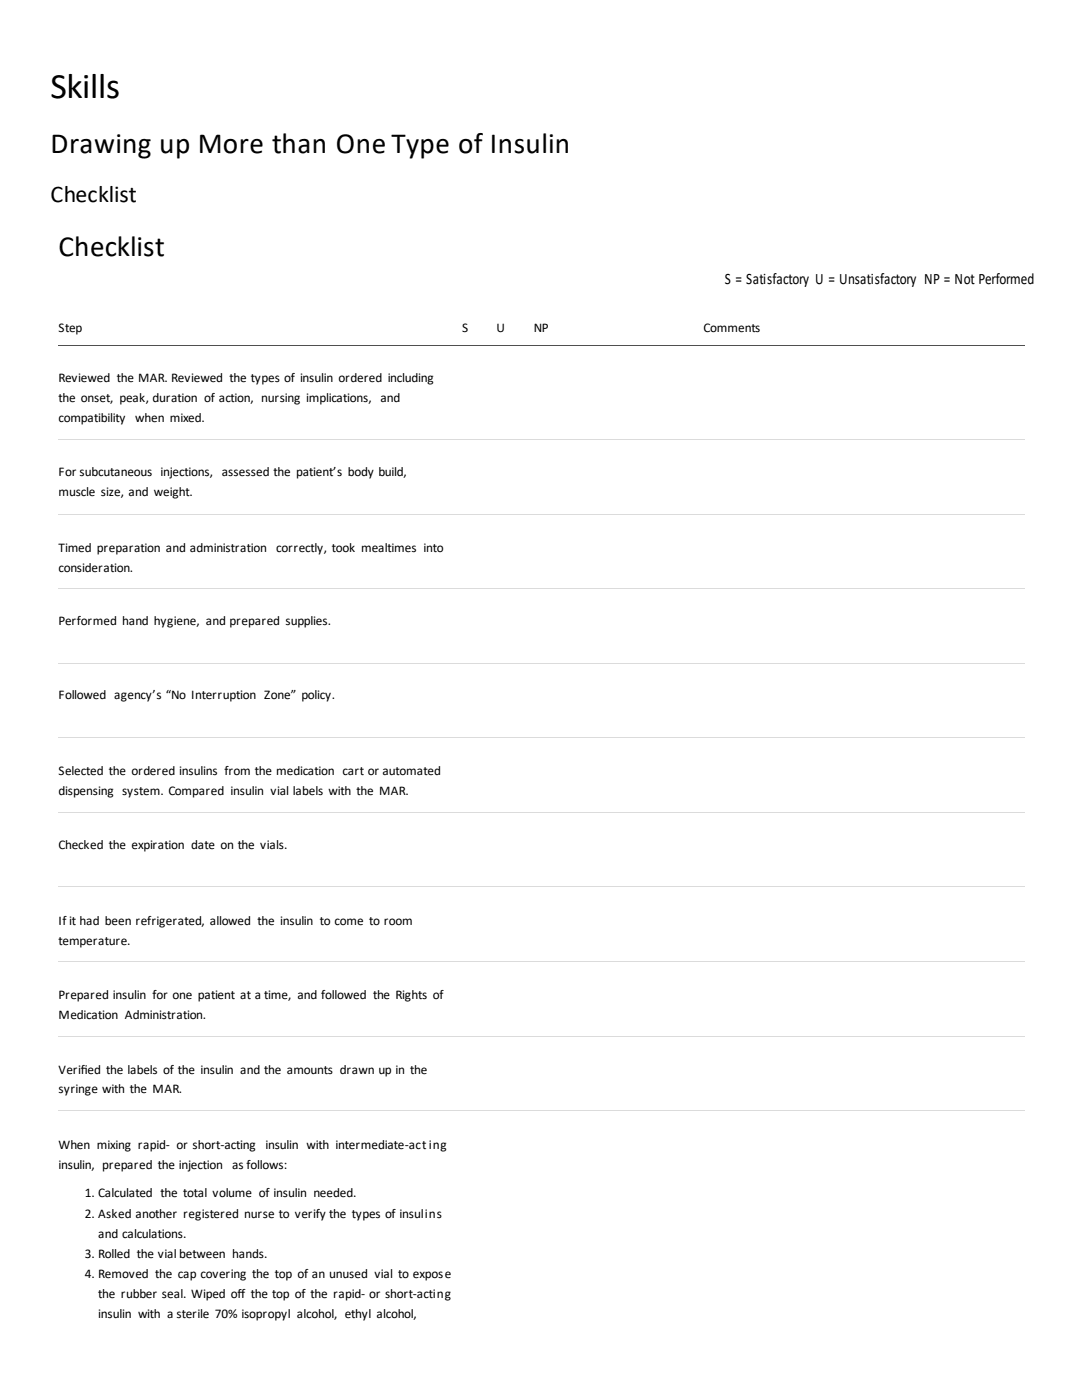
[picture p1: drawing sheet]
<svg xmlns="http://www.w3.org/2000/svg" width="216mm" height="279mm" viewBox="0 0 216 279" stroke-linecap="round" stroke-linejoin="round" font-family="sans-serif">
<defs><g id="words">
<text font-size="7.2" x="10.1" y="19.6">Skills</text>
<g font-size="5.8">
<text x="10.1" y="30.5">Drawing up More than One Type of Insulin</text>
<text x="11.7" y="51.1">Checklist</text>
</g>
<text font-size="4.8" x="10.1" y="40.3">Checklist</text>
<text font-size="3.2" x="144.6" y="56.7">S = Satisfactory U = Unsatisfactory NP = Not Performed</text>
<g font-size="2.6">
<text x="11.7" y="66.2">Step</text>
<text x="92.2" y="66.2">S</text>
<text x="99.1" y="66.2">U</text>
<text x="106.5" y="66.2">NP</text>
<text x="140.4" y="66.2">Comments</text>
<text x="11.7" y="76.3">Reviewed the MAR. Reviewed the types of insulin ordered including</text>
<text x="11.7" y="80.2">the onset, peak, duration of action, nursing implications, and</text>
<text x="11.7" y="84.2">compatibility</text>
<text x="27" y="84.2">when mixed.</text>
<text x="11.7" y="95.1">For subcutaneous injections, assessed the patient’s body build,</text>
<text x="11.7" y="99">muscle size, and weight.</text>
<text x="11.7" y="110.2">Timed preparation and administration correctly, took mealtimes into</text>
<text x="11.7" y="114.1">consideration.</text>
<text x="11.7" y="124.7">Performed hand hygiene, and prepared supplies.</text>
<text x="11.7" y="139.6">Followed agency’s “No Interruption Zone” policy.</text>
<text x="11.7" y="154.7">Selected the ordered insulins from the medication cart or automated</text>
<text x="11.7" y="158.6">dispensing system. Compared insulin vial labels with the MAR.</text>
<text x="11.7" y="169.5">Checked the expiration date on the vials.</text>
<text x="11.7" y="184.6">If it had been refrigerated, allowed the insulin to come to room</text>
<text x="11.7" y="188.6">temperature.</text>
<text x="11.7" y="199.4">Prepared insulin for one patient at a time, and followed the Rights of</text>
<text x="11.7" y="203.4">Medication Administration.</text>
<text x="11.7" y="214.2">Verif</text>
<text x="16.2" y="214.2">ied the labels of the insulin and the amounts drawn up in the</text>
<text x="11.7" y="218.2">syringe with the MAR.</text>
<text x="11.7" y="229.3">When mixing rapid- or short-acting</text>
<text x="11.7" y="233.3">insulin, prepared the injection as follows:</text>
<text x="53" y="229.3">insulin with intermediate-acting</text>
<text x="17" y="238.9">1. Calculated the total volume of insulin needed.</text>
<text x="17" y="243.1">2. Asked another registered nurse to verify the types of insulins</text>
<text x="17" y="251.1">3. Rolled the vial between hands.</text>
<text x="19.6" y="247.1">and calculations.</text>
<text x="17" y="255">4. Removed the cap covering the top of an unused vial to expose</text>
<text x="19.6" y="259">the rubber seal. Wiped of</text>
<text x="19.6" y="263">insulin with a sterile 70% isopropyl alcohol, ethyl alcohol,</text>
<text x="47.4" y="259">f the top of the rapid- or short-acting</text>
</g>
</g></defs>
<path d="M11.6 68.9h192.9" fill="none" stroke="#4f4f4f" stroke-width=".2"/>
<path d="M11.6 87.7h192.9M11.6 102.6h192.9M11.6 117.5h192.9M11.6 132.4h192.9M11.6 147.2h192.9M11.6 162.1h192.9M11.6 177h192.9M11.6 191.9h192.9M11.6 206.8h192.9M11.6 221.6h192.9" fill="none" stroke="#dbdbdb" stroke-width=".2"/>
<use href="#words"/>
</svg>
